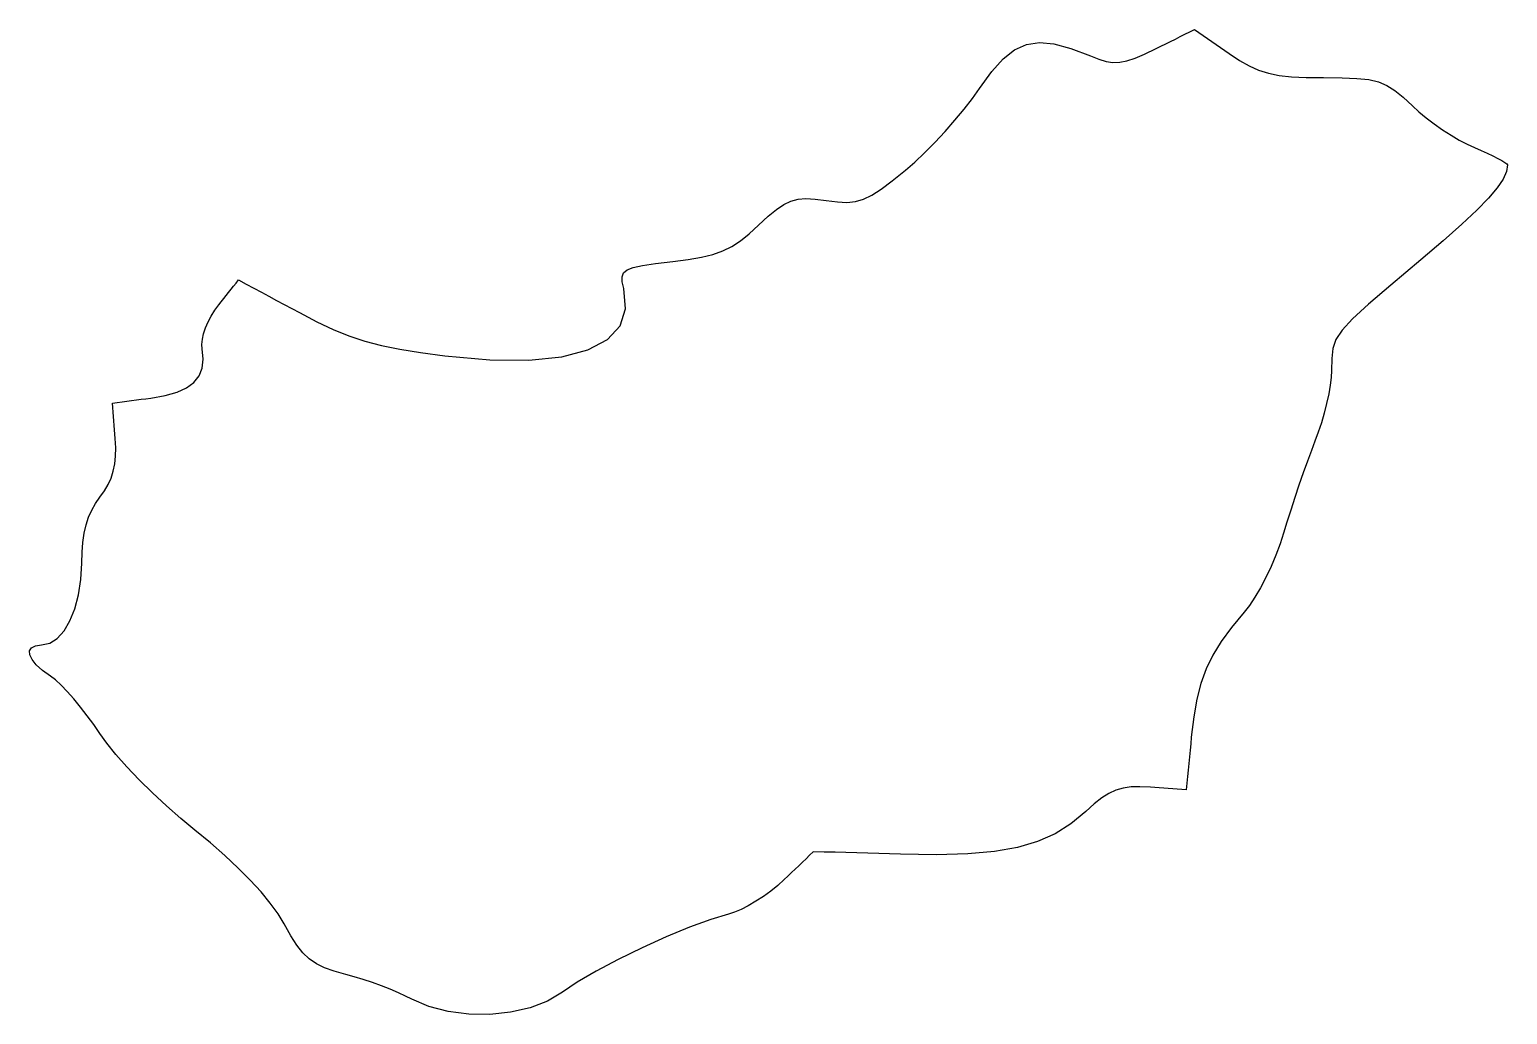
# Model space of a CAD drawing. Extents: x 0.1 to 33.6, y 0.1 to 22.4.
import ezdxf

# ---------------------------------------------------------------- set-up
doc = ezdxf.new("R2010")
doc.units = 0
doc.layers.add('Layer_1', color=7, linetype='CONTINUOUS')

msp = doc.modelspace()

# ---------------------------------------------------------------- linework, layer by layer
at = {"layer": 'Layer_1', "color": 7}
msp.add_lwpolyline([(8.763294, 0.447549), (8.624756, 0.518472), (8.460097, 0.59374), (8.275453, 0.671069), (8.076954, 0.748116), (7.870743, 0.822594), (7.662954, 0.892219), (7.459723, 0.954703), (7.267188, 1.007732), (7.00436, 1.08142), (6.785229, 1.159822), (6.60056, 1.2505), (6.441115, 1.361018), (6.297656, 1.498968), (6.160948, 1.671942), (6.02175, 1.887475), (5.870826, 2.153188), (5.732526, 2.380151), (5.557083, 2.622777), (5.346658, 2.878781), (5.103402, 3.145961), (4.829477, 3.421974), (4.527036, 3.70462), (4.198236, 3.991611), (3.845235, 4.280663), (3.525698, 4.544202), (3.202821, 4.828682), (2.88544, 5.125072), (2.582396, 5.424454), (2.302524, 5.717795), (2.054665, 5.996123), (1.847658, 6.250462), (1.690342, 6.471808), (1.554223, 6.674924), (1.407976, 6.877051), (1.256174, 7.072829), (1.103399, 7.256951), (0.954224, 7.424083), (0.813235, 7.568919), (0.685004, 7.686126), (0.574113, 7.770369), (0.391575, 7.902929), (0.251703, 8.031227), (0.155663, 8.151144), (0.104623, 8.258529), (0.09974, 8.349235), (0.142201, 8.419142), (0.233161, 8.4641), (0.373789, 8.479904), (0.555998, 8.517948), (0.726161, 8.626914), (0.880502, 8.799098), (1.015249, 9.026766), (1.126623, 9.302215), (1.210849, 9.617711), (1.264155, 9.96555), (1.282754, 10.338027), (1.288624, 10.582347), (1.306573, 10.806798), (1.337087, 11.013103), (1.380628, 11.20301), (1.437677, 11.378242), (1.508706, 11.540491), (1.594192, 11.691537), (1.694609, 11.833071), (1.796678, 11.974662), (1.880729, 12.118172), (1.947421, 12.266113), (1.997419, 12.420968), (2.031385, 12.585278), (2.049983, 12.761554), (2.053878, 12.952336), (2.043718, 13.160108), (2.035872, 13.260523), (2.028026, 13.360966), (2.020181, 13.46138), (2.012335, 13.561795), (2.004489, 13.662238), (1.996643, 13.762653), (1.988798, 13.863096), (1.980952, 13.963538), (2.089046, 13.978214), (2.19714, 13.99289), (2.305234, 14.007565), (2.413325, 14.022241), (2.521419, 14.036916), (2.629513, 14.051592), (2.737606, 14.066267), (2.8457, 14.080943), (3.171661, 14.138008), (3.442332, 14.215083), (3.659601, 14.313946), (3.825356, 14.436402), (3.941482, 14.584258), (4.009873, 14.759349), (4.032422, 14.963483), (4.011001, 15.198447), (4.004821, 15.298421), (4.016618, 15.412735), (4.044987, 15.537746), (4.088565, 15.669812), (4.145977, 15.805295), (4.215855, 15.940559), (4.296816, 16.071956), (4.387494, 16.195848), (4.443801, 16.266283), (4.500107, 16.336714), (4.55641, 16.407145), (4.612716, 16.477577), (4.669022, 16.548011), (4.725326, 16.618442), (4.781632, 16.688874), (4.837938, 16.759305), (5.010065, 16.666547), (5.18219, 16.573792), (5.354317, 16.481034), (5.526442, 16.388276), (5.698569, 16.295518), (5.870696, 16.20276), (6.042821, 16.110002), (6.214948, 16.017247), (6.61495, 15.809263), (6.983716, 15.636055), (7.338545, 15.492489), (7.696736, 15.37343), (8.075589, 15.273744), (8.492403, 15.188298), (8.964473, 15.111954), (9.509102, 15.039584), (10.53395, 14.947862), (11.419631, 14.940242), (12.161777, 15.01507), (12.756015, 15.170704), (13.197981, 15.405496), (13.483299, 15.717798), (13.607604, 16.105969), (13.566524, 16.568359), (13.534339, 16.717104), (13.529033, 16.833044), (13.561585, 16.922209), (13.643, 16.990626), (13.784278, 17.044327), (13.996408, 17.089344), (14.290393, 17.131703), (14.677226, 17.177437), (15.030687, 17.222675), (15.329696, 17.274606), (15.585736, 17.338078), (15.810295, 17.41793), (16.014858, 17.519005), (16.210912, 17.646149), (16.409944, 17.804202), (16.623439, 17.998007), (16.844574, 18.202621), (17.032187, 18.359627), (17.198851, 18.47363), (17.357132, 18.549235), (17.519605, 18.591035), (17.698839, 18.60365), (17.907401, 18.591656), (18.157865, 18.55966), (18.411644, 18.527831), (18.626492, 18.517981), (18.817683, 18.535959), (19.000484, 18.587606), (19.190166, 18.678789), (19.401996, 18.815362), (19.651249, 19.003181), (19.95319, 19.248102), (20.164052, 19.4318), (20.388436, 19.644381), (20.619455, 19.878247), (20.850217, 20.125801), (21.073832, 20.37944), (21.283416, 20.631566), (21.472073, 20.874582), (21.63292, 21.100885), (21.908739, 21.483268), (22.168922, 21.774973), (22.426778, 21.979911), (22.695614, 22.101998), (22.988738, 22.145144), (23.319463, 22.113264), (23.701096, 22.010273), (24.146945, 21.840081), (24.337772, 21.765219), (24.504241, 21.715153), (24.65788, 21.691192), (24.810218, 21.694635), (24.972778, 21.726778), (25.157091, 21.788928), (25.374687, 21.882386), (25.637089, 22.008461), (25.745598, 22.062145), (25.854107, 22.115832), (25.962616, 22.169516), (26.071124, 22.223204), (26.179636, 22.276891), (26.288145, 22.330575), (26.396654, 22.384262), (26.505162, 22.437949), (26.603396, 22.369872), (26.701631, 22.301797), (26.799865, 22.233719), (26.898098, 22.165644), (26.996334, 22.097567), (27.094567, 22.029492), (27.192803, 21.961414), (27.291036, 21.893339), (27.527323, 21.737242), (27.745131, 21.613245), (27.958144, 21.517863), (28.180044, 21.447603), (28.424513, 21.398985), (28.705237, 21.368513), (29.035894, 21.352709), (29.430173, 21.34808), (29.850966, 21.344666), (30.186884, 21.331006), (30.456195, 21.301302), (30.677163, 21.249757), (30.868061, 21.170577), (31.047151, 21.057959), (31.232704, 20.906106), (31.442985, 20.709222), (31.590742, 20.574653), (31.7581, 20.436802), (31.939289, 20.299566), (32.128531, 20.166842), (32.320055, 20.042526), (32.508088, 19.930518), (32.686856, 19.834715), (32.850585, 19.759014), (33.000854, 19.69469), (33.141039, 19.631495), (33.268076, 19.57104), (33.378896, 19.514937), (33.470432, 19.464797), (33.539611, 19.42223), (33.583369, 19.388846), (33.598637, 19.366268), (33.5751, 19.216216), (33.500382, 19.04559), (33.368364, 18.847673), (33.172919, 18.615752), (32.907921, 18.343117), (32.567242, 18.023048), (32.144756, 17.648836), (31.634337, 17.213765), (30.955835, 16.642527), (30.449368, 16.207394), (30.089735, 15.877062), (29.851737, 15.620225), (29.710171, 15.405584), (29.639841, 15.201839), (29.615542, 14.977684), (29.612071, 14.701804), (29.60383, 14.549912), (29.581421, 14.37135), (29.546369, 14.172609), (29.500226, 13.960293), (29.444538, 13.740922), (29.380843, 13.521042), (29.310688, 13.307202), (29.235617, 13.10595), (29.153725, 12.89465), (29.064018, 12.651967), (28.969414, 12.386509), (28.872826, 12.106798), (28.777173, 11.821415), (28.685363, 11.538967), (28.600315, 11.267978), (28.524945, 11.017026), (28.445833, 10.772057), (28.350063, 10.518254), (28.241306, 10.262928), (28.123221, 10.0135), (27.999481, 9.77728), (27.873748, 9.561662), (27.749695, 9.374012), (27.630981, 9.221697), (27.344692, 8.877499), (27.108932, 8.557741), (26.917938, 8.248792), (26.76595, 7.93705), (26.647205, 7.60891), (26.55594, 7.250742), (26.486398, 6.848914), (26.432815, 6.389823), (26.418421, 6.24064), (26.404028, 6.091458), (26.389635, 5.942275), (26.375241, 5.793092), (26.360848, 5.64391), (26.346455, 5.494727), (26.332061, 5.345544), (26.317668, 5.196362), (26.216037, 5.203699), (26.114403, 5.211037), (26.012772, 5.218375), (25.911141, 5.225713), (25.80951, 5.23305), (25.707876, 5.240388), (25.606245, 5.247726), (25.504614, 5.255064), (25.269881, 5.266353), (25.066854, 5.261273), (24.887058, 5.236437), (24.722034, 5.188713), (24.563313, 5.114997), (24.402429, 5.012099), (24.230914, 4.876858), (24.040307, 4.706085), (23.704903, 4.426544), (23.345371, 4.199101), (22.946696, 4.020285), (22.493851, 3.886596), (21.971816, 3.794536), (21.365574, 3.740659), (20.6601, 3.721468), (19.840375, 3.733604), (19.593399, 3.740942), (19.346421, 3.748279), (19.099445, 3.755617), (18.852467, 3.762955), (18.605492, 3.770293), (18.358516, 3.77763), (18.111538, 3.784968), (17.864562, 3.792306), (17.781973, 3.713002), (17.699383, 3.633669), (17.616794, 3.554364), (17.534201, 3.47506), (17.451612, 3.395727), (17.369022, 3.316423), (17.286433, 3.237118), (17.203843, 3.157786), (17.058905, 3.027343), (16.900076, 2.899891), (16.732527, 2.778648), (16.561418, 2.666776), (16.391913, 2.56749), (16.22918, 2.484008), (16.078381, 2.419492), (15.944681, 2.377216), (15.542909, 2.258005), (15.062214, 2.081757), (14.532226, 1.862358), (13.982567, 1.613804), (13.442871, 1.349983), (12.942765, 1.084864), (12.511876, 0.832331), (12.179833, 0.606384), (11.842967, 0.402986), (11.443691, 0.250332), (11.000322, 0.149269), (10.531184, 0.100642), (10.054601, 0.10544), (9.588892, 0.164283), (9.152379, 0.278075), (8.763294, 0.447549)], dxfattribs=at)

doc.saveas('drawing.dxf')
